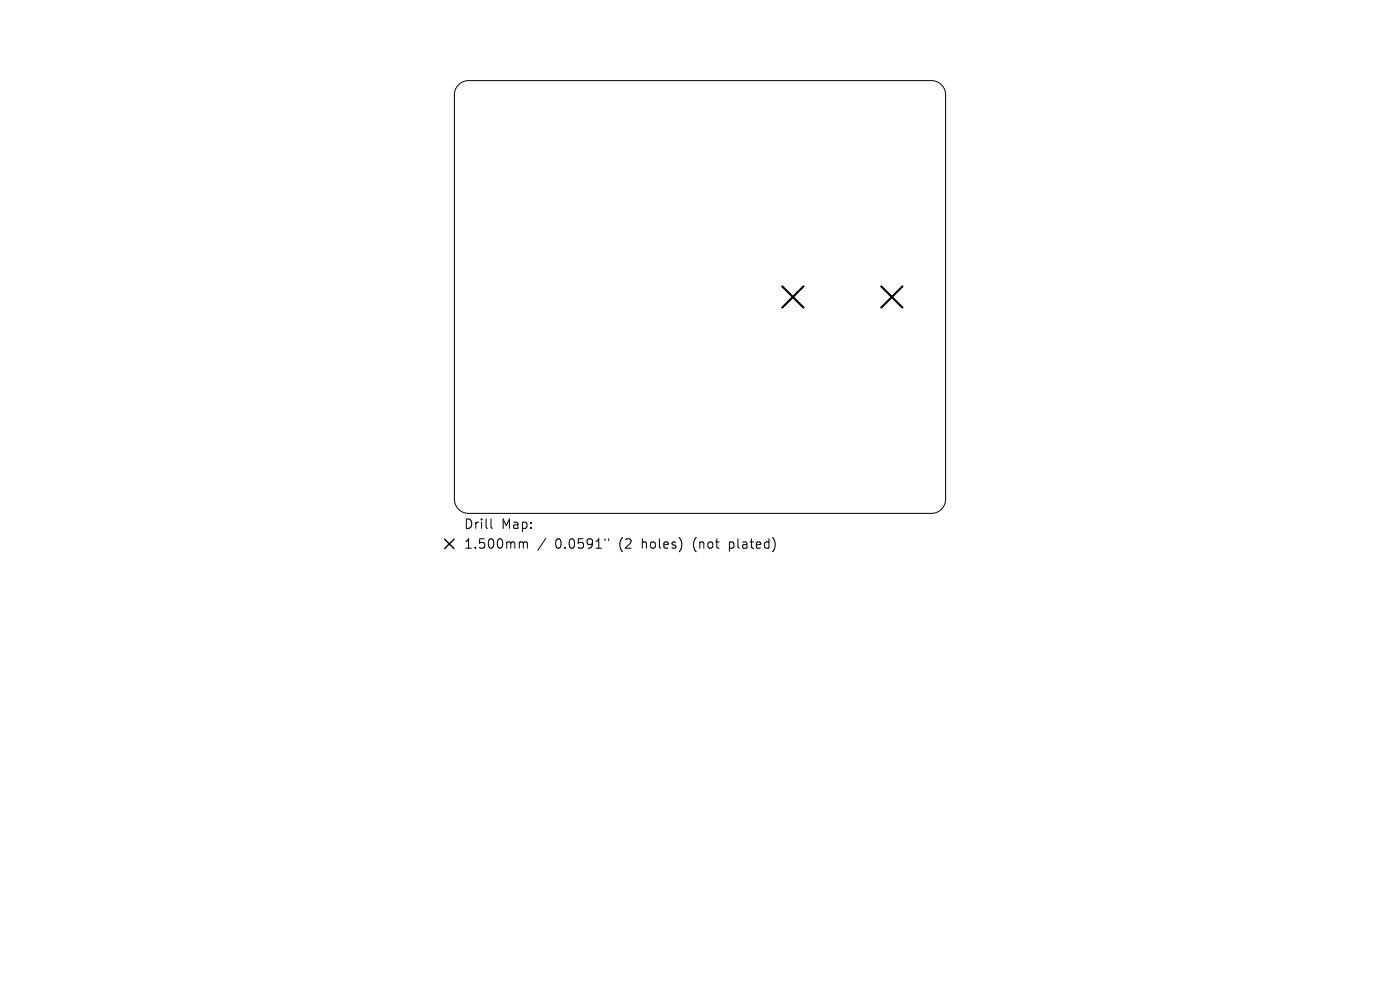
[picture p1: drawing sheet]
<svg xmlns="http://www.w3.org/2000/svg" width="297mm" height="210mm" viewBox="0 0 297 210" stroke-linecap="round" stroke-linejoin="round" font-family="sans-serif">
<defs><g id="words">
<g font-size="2.8">
<text x="98.3" y="112.5">Drill</text>
<text x="106.3" y="112.5">Map:</text>
<text x="98.3" y="116.7">1.500mm</text>
<text x="117.8" y="116.7">0.0591&quot;</text>
<text x="131.5" y="116.7">(2</text>
<text x="136.5" y="116.7">holes)</text>
<text x="147.5" y="116.7">(not</text>
<text x="155.3" y="116.7">plated)</text>
</g>
</g></defs>
<path d="M97.3 18a3 3 0 0 1 2.1-.9h98.2a3 3 0 0 1 3 3v85.8a3 3 0 0 1-3 3h-98.2a3 3 0 0 1-3-3v-85.8a3 3 0 0 1 .9-2.1zM104.2 110.1v1.7l.3 .3M110.5 115h.2l.3 .2M111 115.2l.3-.2 .5 .1 .1 1.2M111 115.2v1.1M115.8 114.2l-1.7 2.6M128.4 114.3v.4M129.1 114.3v.4" fill="none" stroke="#000" stroke-width=".21"/>
<path d="M166 60.8l4.5 4.5M170.5 60.8l-4.5 4.5M187 60.8l4.5 4.5M191.5 60.8l-4.5 4.5" fill="none" stroke="#000" stroke-width=".45"/>
<path d="M94.3 114.4l2 2M96.3 114.4l-2 2" fill="none" stroke="#000" stroke-width=".3"/>
<use href="#words"/>
</svg>
